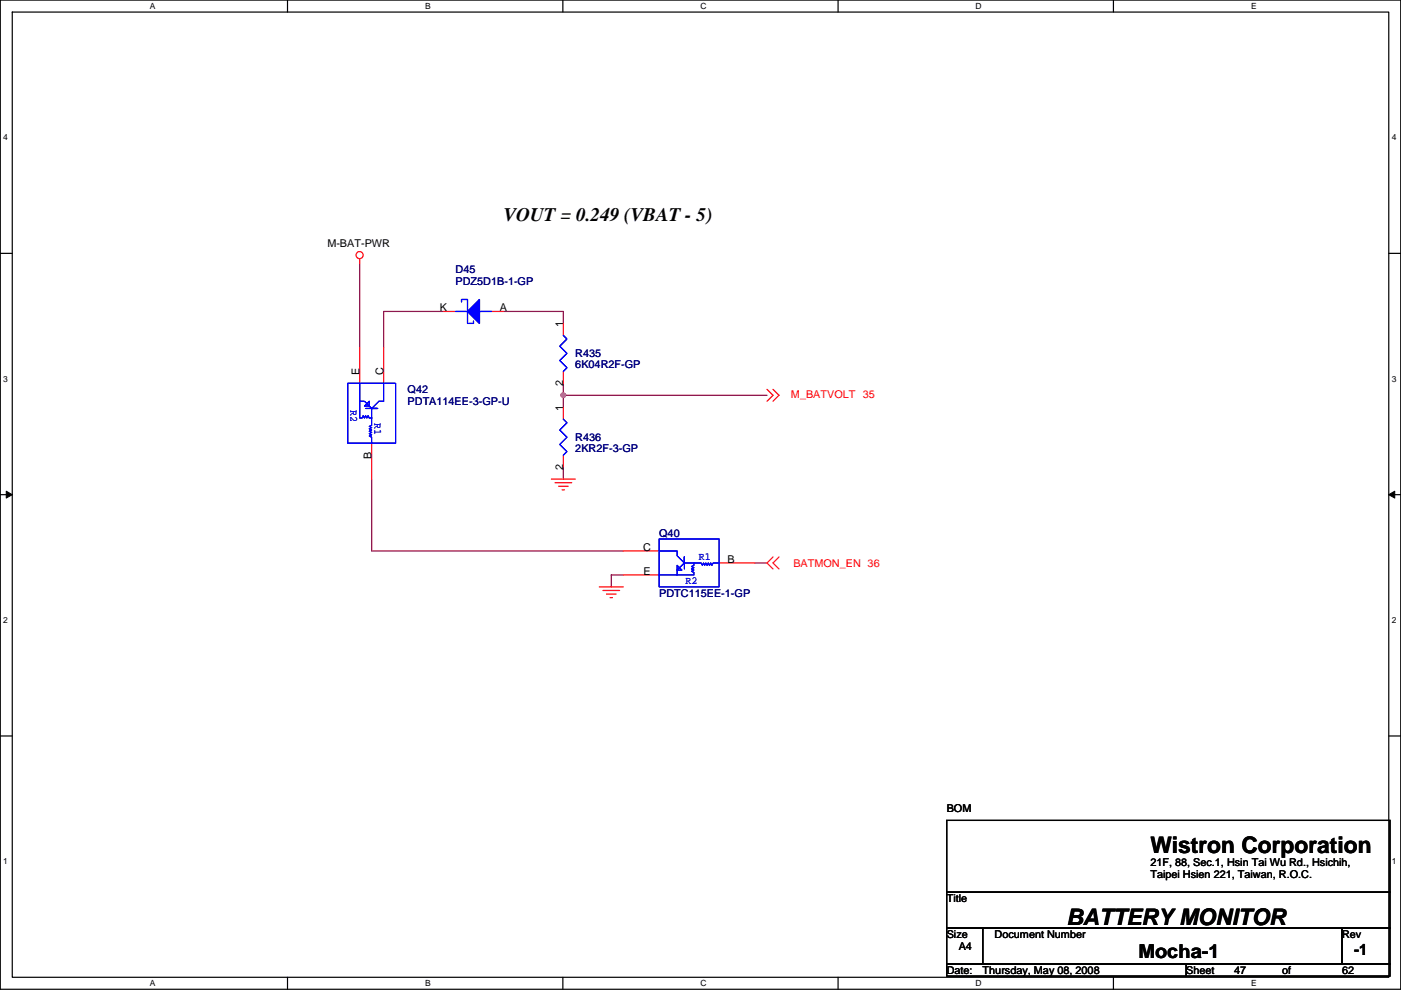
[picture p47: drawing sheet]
<svg xmlns="http://www.w3.org/2000/svg" width="297mm" height="210mm" viewBox="0 0 297 210" stroke-linecap="round" stroke-linejoin="round" font-family="sans-serif">
<defs><g id="words">
<g font-size="4.8">
<text x="243.9" y="181">Wistron Corporation</text>
<text x="226.1" y="196.2">BATTERY MONITOR</text>
</g>
<g font-size="4.1">
<text x="106.7" y="46.9">VOUT = 0.249 (VBAT - 5)</text>
<text x="241.4" y="203.2">Mocha-1</text>
</g>
<text font-size="3.3" x="287.1" y="202.5">-1</text>
<g font-size="2.3">
<text x="69.4" y="52.4">M-BAT-PWR</text>
<text x="93.3" y="66">K</text>
<text x="106" y="66">A</text>
<text x="119.4" y="69.4" transform="rotate(-90 119.4 69.4)">1</text>
<text x="76.2" y="79.5" transform="rotate(-90 76.2 79.5)">E</text>
<text x="81.3" y="79.5" transform="rotate(-90 81.3 79.5)">C</text>
<text x="119.4" y="81.8" transform="rotate(-90 119.4 81.8)">2</text>
<text x="119.4" y="87.1" transform="rotate(-90 119.4 87.1)">1</text>
<text x="78.8" y="97.3" transform="rotate(-90 78.8 97.3)">B</text>
<text x="119.4" y="99.6" transform="rotate(-90 119.4 99.6)">2</text>
<text x="136.3" y="116.8">C</text>
<text x="154.2" y="119.4">B</text>
<text x="136.5" y="121.9">E</text>
<text x="200.7" y="172.3">BOM</text>
<text x="243.9" y="183.7">21F, 88, Sec.1, Hsin Tai Wu Rd., Hsichih,</text>
<text x="200.7" y="191.3">Title</text>
<text x="243.9" y="186.3">Taipei Hsien 221, Taiwan, R.O.C.</text>
<text x="200.7" y="198.9">Size</text>
<text x="203.3" y="201.5">A4</text>
<text x="210.9" y="198.9">Document Number</text>
<text x="284.5" y="198.9">Rev</text>
<text x="200.7" y="206.5">Date:</text>
<text x="208.3" y="206.5">Thursday, May 08, 2008</text>
<text x="251.5" y="206.5">Sheet</text>
<text x="261.7" y="206.5">47</text>
<text x="271.8" y="206.5">of</text>
<text x="284.5" y="206.5">62</text>
</g>
<g font-size="2.3" fill="#000080">
<text x="96.6" y="58">D45</text>
<text x="96.6" y="60.5">PDZ5D1B-1-GP</text>
<text x="122" y="75.7">R435</text>
<text x="86.4" y="83.4">Q42</text>
<text x="122" y="78">6K04R2F-GP</text>
<text x="86.4" y="85.9">PDTA114EE-3-GP-U</text>
<text x="122" y="93.5">R436</text>
<text x="122" y="95.8">2KR2F-3-GP</text>
<text x="139.8" y="113.8">Q40</text>
<text x="139.8" y="126.5">PDTC115EE-1-GP</text>
</g>
<g font-size="2.3" fill="#00f">
<text x="74.3" y="86.9" transform="rotate(90 74.3 86.9)">R2</text>
<text x="79.4" y="89.7" transform="rotate(90 79.4 89.7)">R1</text>
<text x="148.1" y="118.7">R1</text>
<text x="145.3" y="123.8">R2</text>
</g>
<g font-size="2.3" fill="#f00">
<text x="167.7" y="84.4">M_BATVOLT 35</text>
<text x="168.2" y="120.2">BATMON_EN 36</text>
</g>
<g font-size="1.8">
<text x="31.8" y="1.9">A</text>
<text x="90.1" y="1.9">B</text>
<text x="148.5" y="1.9">C</text>
<text x="206.9" y="1.9">D</text>
<text x="265.2" y="1.9">E</text>
<text x=".7" y="29.8">4</text>
<text x="295.1" y="29.8">4</text>
<text x=".7" y="81">3</text>
<text x="295.1" y="81">3</text>
<text x=".7" y="132.1">2</text>
<text x="295.1" y="132.1">2</text>
<text x=".7" y="183.3">1</text>
<text x="295.1" y="183.3">1</text>
<text x="31.8" y="209.2">A</text>
<text x="90.1" y="209.2">B</text>
<text x="148.5" y="209.2">C</text>
<text x="206.9" y="209.2">D</text>
<text x="265.2" y="209.2">E</text>
</g>
</g></defs>
<path d="M.1 0h296.9v209.8h-296.9zM2.6 2.6h291.8v204.7h-291.8z" fill="none" stroke="#000" stroke-width=".25"/>
<g fill="#fff">
<path d="M31.8 .3h1.2v2h-1.2z"/>
<path d="M31.8 207.5h1.2v2.1h-1.2z"/>
</g>
<path d="M61 0v2.6M61 207.3v2.5" fill="none" stroke="#000" stroke-width=".25"/>
<g fill="#fff">
<path d="M90.1 .3h1.2v2h-1.2z"/>
<path d="M90.1 207.5h1.2v2.1h-1.2z"/>
</g>
<path d="M119.3 0v2.6M119.3 207.3v2.5" fill="none" stroke="#000" stroke-width=".25"/>
<g fill="#fff">
<path d="M148.5 .3h1.3v2h-1.3z"/>
<path d="M148.5 207.5h1.3v2.1h-1.3z"/>
</g>
<path d="M177.7 0v2.6M177.7 207.3v2.5" fill="none" stroke="#000" stroke-width=".25"/>
<g fill="#fff">
<path d="M206.9 .3h1.2v2h-1.2z"/>
<path d="M206.9 207.5h1.2v2.1h-1.2z"/>
</g>
<path d="M236.1 0v2.6M236.1 207.3v2.5" fill="none" stroke="#000" stroke-width=".25"/>
<g fill="#fff">
<path d="M265.2 .3h1.2v2h-1.2z"/>
<path d="M265.2 207.5h1.2v2.1h-1.2z"/>
<path d="M.7 28.2h1v2h-1z"/>
<path d="M295.1 28.2h1v2h-1z"/>
<path d="M.7 79.3h1v2.1h-1z"/>
<path d="M295.1 79.3h1v2.1h-1z"/>
</g>
<path d="M.1 53.7h2.5M294.4 53.7h2.6" fill="none" stroke="#000" stroke-width=".25"/>
<g fill="#fff">
<path d="M.7 130.5h1v2h-1z"/>
<path d="M295.1 130.5h1v2h-1z"/>
</g>
<path d="M.1 104.9h2.5M294.4 104.9h2.6" fill="none" stroke="#000" stroke-width=".25"/>
<path d="M1.3 104.2l1.3 .7-1.3 .7zM294.4 104.9l1.3-.7v1.4z" fill="#000" stroke="#000" stroke-width=".21"/>
<g fill="#fff">
<path d="M.7 181.7h1v2h-1z"/>
<path d="M295.1 181.7h1v2h-1z"/>
</g>
<path d="M.1 156.1h2.5M294.4 156.1h2.6M200.7 174h94v15.3h-94zM200.7 189.3h94v7.6h-94zM200.7 196.9h7.6v7.6h-7.6zM208.3 196.9h76.2v7.6h-76.2zM284.5 196.9h10.2v7.6h-10.2zM200.7 204.5h50.8v2.5h-50.8zM251.5 204.5h43.2v2.5h-43.2z" fill="none" stroke="#000" stroke-width=".25"/>
<path d="M76.3 55.9v17.8M94 66.1h-12.7v7.6M106.7 66.1h12.7v2.5M119.4 81.3v2.5h43.2M119.4 83.8v2.6M119.4 99.1v2.5M78.8 101.6v15.3h53.3M160.1 119.4h2.5M132.1 121.9h-2.5v2.6" fill="none" stroke="#800040" stroke-width=".25"/>
<circle cx="119.4" cy="83.8" r=".5" fill="#f0f" stroke="#f0f" stroke-width=".25"/>
<g fill="none" stroke="#f00" stroke-width=".25">
<path d="M76.3 54.9v1M76.3 73.7v7.6M81.3 73.7v7.6M94 66.1h2.6M104.2 66.1h2.5M119.4 68.6v2.5M119.4 78.8v2.5M78.8 94v7.6M119.4 86.4v2.5M119.4 96.5v2.6M162.6 82.6l1.3 1.2-1.3 1.3M163.9 82.6l1.3 1.2-1.3 1.3"/>
<path d="M116.9 101.6h5.1M117.7 102.4h3.5M118.4 103.1h2.1M119.2 103.9h.5M132.1 116.9h7.7M152.5 119.4h7.6M163.9 118.1l-1.3 1.3 1.3 1.3M165.2 118.1l-1.3 1.3 1.3 1.3M127.1 124.5h5M127.8 125.2h3.6M128.6 126h2M129.3 126.8h.6"/>
<path d="M132.1 121.9h7.7"/>
<circle cx="76.2" cy="54.1" r=".76"/>
</g>
<g fill="none" stroke="#00f" stroke-width=".25">
<path d="M96.6 66.1h2.5M97.9 64v-.5h1.2v5.1h1.3v-.5M101.7 66.1h2.5M119.4 71.1l.8 .8-1.5 1.5 1.5 1.6-1.5 1.5 1.5 1.5-.8 .8M73.7 81.3h10.2v12.7h-10.2zM76.3 81.3v3.8h1l1.5 1.5 1.5-1.5h1v-3.8M76.3 85.1v3.6h.5l.2-.5 .3 .5 .2-.5 .3 .5 .2-.5 .3 .5h.5M77.3 86.1l1-1v1zM77.5 86.6h2.6h-1.3v3.6l-.5 .2 .5 .3-.5 .3 .5 .2-.5 .3 .5 .2-.5 .3 .5 .2-.5 .3 .5 .2v1.3M119.4 88.9l.8 .8-1.5 1.5 1.5 1.5-1.5 1.6 1.5 1.5-.8 .7M139.8 116.9h3.8v1l1.5 1.5-1.5 1.5v1h-3.8M139.8 114.3h12.7v10.2h-12.7z"/>
<path d="M143.6 119.9l1 1h-1zM147.1 119.4v.5l-.5 .3 .5 .2-.5 .3 .5 .2-.5 .3 .5 .2v.5h-3.5M152.5 119.4h-1.3l-.3 .5-.2-.5-.3 .5-.2-.5-.3 .5-.2-.5-.3 .5-.2-.5-.3 .5-.2-.5h-3.6v-1.3v2.6"/>
</g>
<g fill="#00f" stroke="#00f" stroke-width=".25">
<path d="M101.7 63.5v5.1l-2.6-2.5z" fill-rule="evenodd"/>
<path d="M101.7 63.5v5.1l-2.6-2.5z" fill-rule="evenodd"/>
</g>
<use href="#words"/>
</svg>
